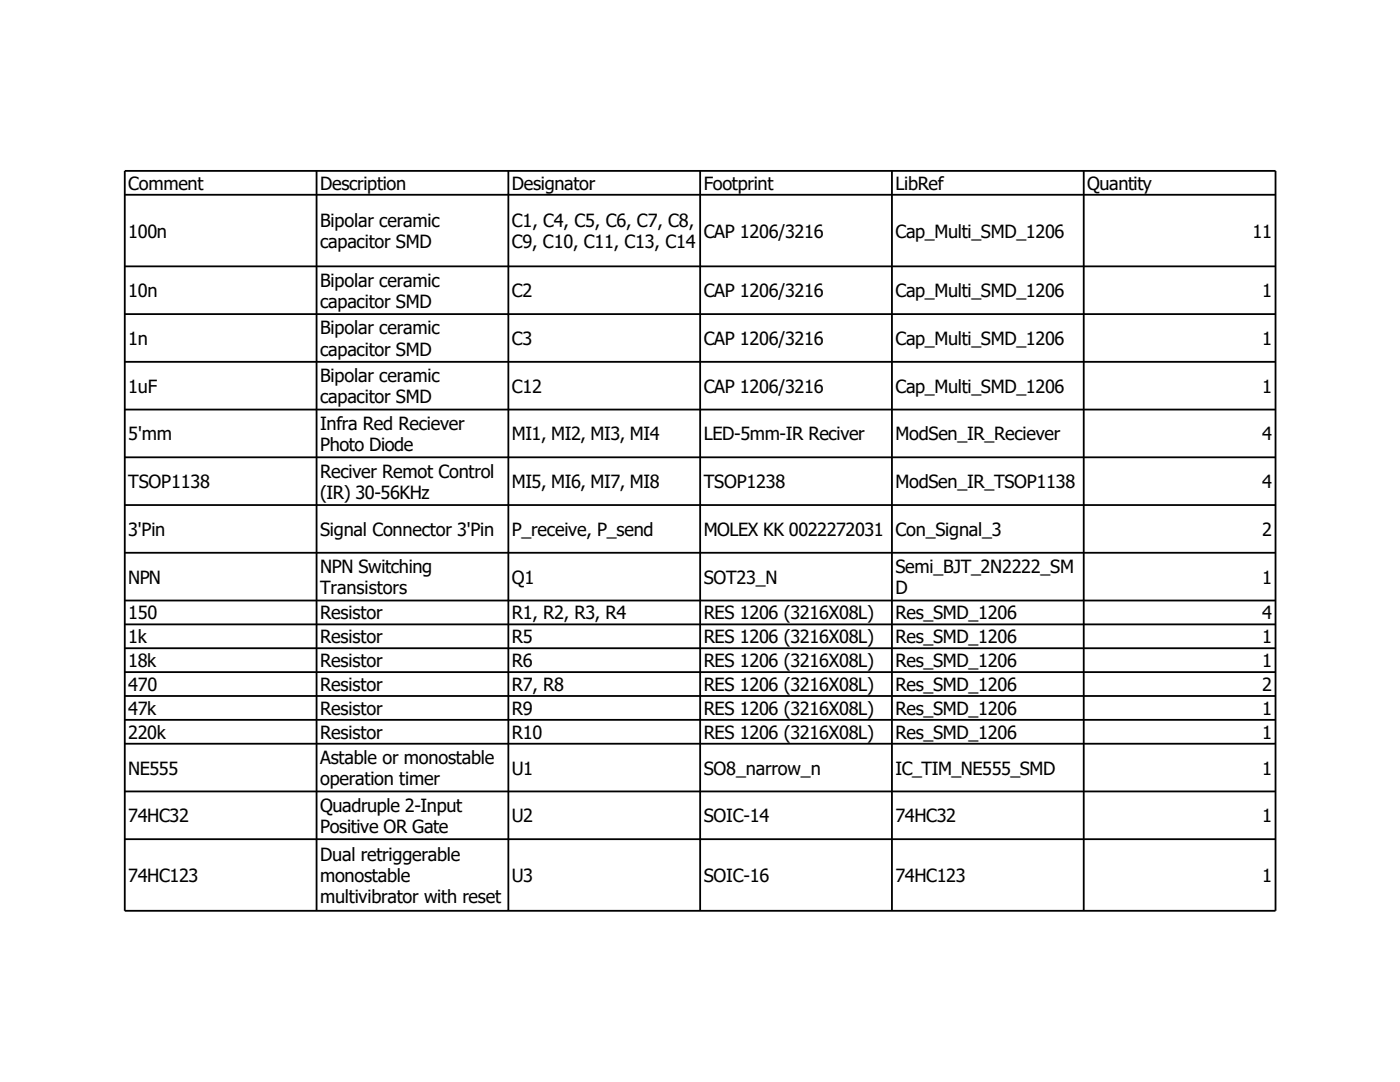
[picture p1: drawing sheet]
<svg xmlns="http://www.w3.org/2000/svg" width="279mm" height="216mm" viewBox="0 0 279 216" stroke-linecap="round" stroke-linejoin="round" font-family="sans-serif">
<defs><g id="words">
<g font-size="3.6">
<text x="25.6" y="37.9">Comment</text>
<text x="63.9" y="37.9">Description</text>
<text x="102.2" y="37.9">Designator</text>
<text x="140.4" y="37.9">Footprint</text>
<text x="178.7" y="37.9">LibRef</text>
<text x="217" y="37.9">Quantity</text>
<text x="25.6" y="47.4">100n</text>
<text x="63.9" y="45.3">Bipolar ceramic</text>
<text x="102.2" y="45.3">C1, C4, C5, C6, C7, C8,</text>
<text x="140.4" y="47.4">CAP 1206/3216</text>
<text x="178.7" y="47.4">Cap_Multi_SMD_1206</text>
<text x="250" y="47.4">11</text>
<text x="63.9" y="49.5">capacitor SMD</text>
<text x="102.2" y="49.5">C9, C10, C11, C13, C14</text>
<text x="25.6" y="59.3">10n</text>
<text x="63.9" y="57.2">Bipolar ceramic</text>
<text x="102.2" y="59.3">C2</text>
<text x="140.4" y="59.3">CAP 1206/3216</text>
<text x="178.7" y="59.3">Cap_Multi_SMD_1206</text>
<text x="251.9" y="59.3">1</text>
<text x="63.9" y="61.4">capacitor SMD</text>
<text x="25.6" y="68.8">1n</text>
<text x="63.9" y="66.7">Bipolar ceramic</text>
<text x="63.9" y="71">capacitor SMD</text>
<text x="102.2" y="68.8">C3</text>
<text x="140.4" y="68.8">CAP 1206/3216</text>
<text x="178.7" y="68.8">Cap_Multi_SMD_1206</text>
<text x="251.9" y="68.8">1</text>
<text x="63.9" y="76.2">Bipolar ceramic</text>
<text x="25.6" y="78.4">1uF</text>
<text x="63.9" y="80.5">capacitor SMD</text>
<text x="102.2" y="78.4">C12</text>
<text x="140.4" y="78.4">CAP 1206/3216</text>
<text x="178.7" y="78.4">Cap_Multi_SMD_1206</text>
<text x="251.9" y="78.4">1</text>
<text x="25.6" y="87.9">5'mm</text>
<text x="63.9" y="85.8">Infra Red Reciever</text>
<text x="102.2" y="87.9">MI1, MI2, MI3, MI4</text>
<text x="140.4" y="87.9">LED-5mm-IR Reciver</text>
<text x="178.7" y="87.9">ModSen_IR_Reciever</text>
<text x="251.9" y="87.9">4</text>
<text x="63.9" y="90">Photo Diode</text>
<text x="63.9" y="95.3">Reciver Remot Control</text>
<text x="25.6" y="97.4">TSOP1138</text>
<text x="63.9" y="99.5">(IR) 30-56KHz</text>
<text x="102.2" y="97.4">MI5, MI6, MI7, MI8</text>
<text x="140.4" y="97.4">TSOP1238</text>
<text x="178.7" y="97.4">ModSen_IR_TSOP1138</text>
<text x="251.9" y="97.4">4</text>
<text x="25.6" y="106.9">3'Pin</text>
<text x="63.9" y="106.9">Signal Connector 3'Pin</text>
<text x="102.2" y="106.9">P_receive, P_send</text>
<text x="140.4" y="106.9">MOLEX KK 0022272031</text>
<text x="178.7" y="106.9">Con_Signal_3</text>
<text x="251.9" y="106.9">2</text>
<text x="25.6" y="116.5">NPN</text>
<text x="63.9" y="114.3">NPN Switching</text>
<text x="63.9" y="118.6">Transistors</text>
<text x="102.2" y="116.5">Q1</text>
<text x="140.4" y="116.5">SOT23_N</text>
<text x="178.7" y="114.3">Semi_BJT_2N2222_SM</text>
<text x="178.7" y="118.6">D</text>
<text x="251.9" y="116.5">1</text>
<text x="25.6" y="123.6">150</text>
<text x="63.9" y="123.6">Resistor</text>
<text x="102.2" y="123.6">R1, R2, R3, R4</text>
<text x="140.4" y="123.6">RES 1206 (3216X08L)</text>
<text x="178.7" y="123.6">Res_SMD_1206</text>
<text x="251.9" y="123.6">4</text>
<text x="25.6" y="128.4">1k</text>
<text x="63.9" y="128.4">Resistor</text>
<text x="102.2" y="128.4">R5</text>
<text x="140.4" y="128.4">RES 1206 (3216X08L)</text>
<text x="178.7" y="128.4">Res_SMD_1206</text>
<text x="251.9" y="128.4">1</text>
<text x="25.6" y="133.1">18k</text>
<text x="25.6" y="137.9">470</text>
<text x="63.9" y="133.1">Resistor</text>
<text x="63.9" y="137.9">Resistor</text>
<text x="102.2" y="133.1">R6</text>
<text x="102.2" y="137.9">R7, R8</text>
<text x="140.4" y="133.1">RES 1206 (3216X08L)</text>
<text x="140.4" y="137.9">RES 1206 (3216X08L)</text>
<text x="178.7" y="133.1">Res_SMD_1206</text>
<text x="178.7" y="137.9">Res_SMD_1206</text>
<text x="251.9" y="133.1">1</text>
<text x="251.9" y="137.9">2</text>
<text x="25.6" y="142.7">47k</text>
<text x="63.9" y="142.7">Resistor</text>
<text x="102.2" y="142.7">R9</text>
<text x="140.4" y="142.7">RES 1206 (3216X08L)</text>
<text x="178.7" y="142.7">Res_SMD_1206</text>
<text x="251.9" y="142.7">1</text>
<text x="25.6" y="147.4">220k</text>
<text x="63.9" y="147.4">Resistor</text>
<text x="102.2" y="147.4">R10</text>
<text x="140.4" y="147.4">RES 1206 (3216X08L)</text>
<text x="178.7" y="147.4">Res_SMD_1206</text>
<text x="251.9" y="147.4">1</text>
<text x="25.6" y="154.6">NE555</text>
<text x="63.9" y="152.4">Astable or monostable</text>
<text x="102.2" y="154.6">U1</text>
<text x="140.4" y="154.6">SO8_narrow_n</text>
<text x="178.7" y="154.6">IC_TIM_NE555_SMD</text>
<text x="251.9" y="154.6">1</text>
<text x="63.9" y="156.7">operation timer</text>
<text x="63.9" y="162">Quadruple 2-Input</text>
<text x="25.6" y="164.1">74HC32</text>
<text x="63.9" y="166.2">Positive OR Gate</text>
<text x="102.2" y="164.1">U2</text>
<text x="140.4" y="164.1">SOIC-14</text>
<text x="178.7" y="164.1">74HC32</text>
<text x="251.9" y="164.1">1</text>
<text x="63.9" y="171.8">Dual retriggerable</text>
<text x="25.6" y="176">74HC123</text>
<text x="63.9" y="176">monostable</text>
<text x="102.2" y="176">U3</text>
<text x="140.4" y="176">SOIC-16</text>
<text x="178.7" y="176">74HC123</text>
<text x="251.9" y="176">1</text>
<text x="63.9" y="180.2">multivibrator with reset</text>
</g>
</g></defs>
<g fill="none" stroke="#000" stroke-width=".36">
<path d="M24.9 34.1h229.7v147.6h-229.7zM24.9 38.9h229.7M63.2 34.1v147.6M101.5 34.1v147.6M139.7 34.1v147.6M178 34.1v147.6M216.3 34.1v147.6M24.9 53.2h229.7M24.9 62.7h229.7M24.9 72.2h229.7M24.9 81.7h229.7M24.9 91.3h229.7"/>
<path d="M24.9 100.8h229.7M24.9 110.3h229.7M24.9 119.8h229.7M24.9 124.6h229.7M24.9 129.4h229.7M24.9 134.1h229.7M24.9 138.9h229.7M24.9 143.6h229.7M24.9 148.4h229.7M24.9 157.9h229.7M24.9 167.5h229.7"/>
</g>
<use href="#words"/>
</svg>
